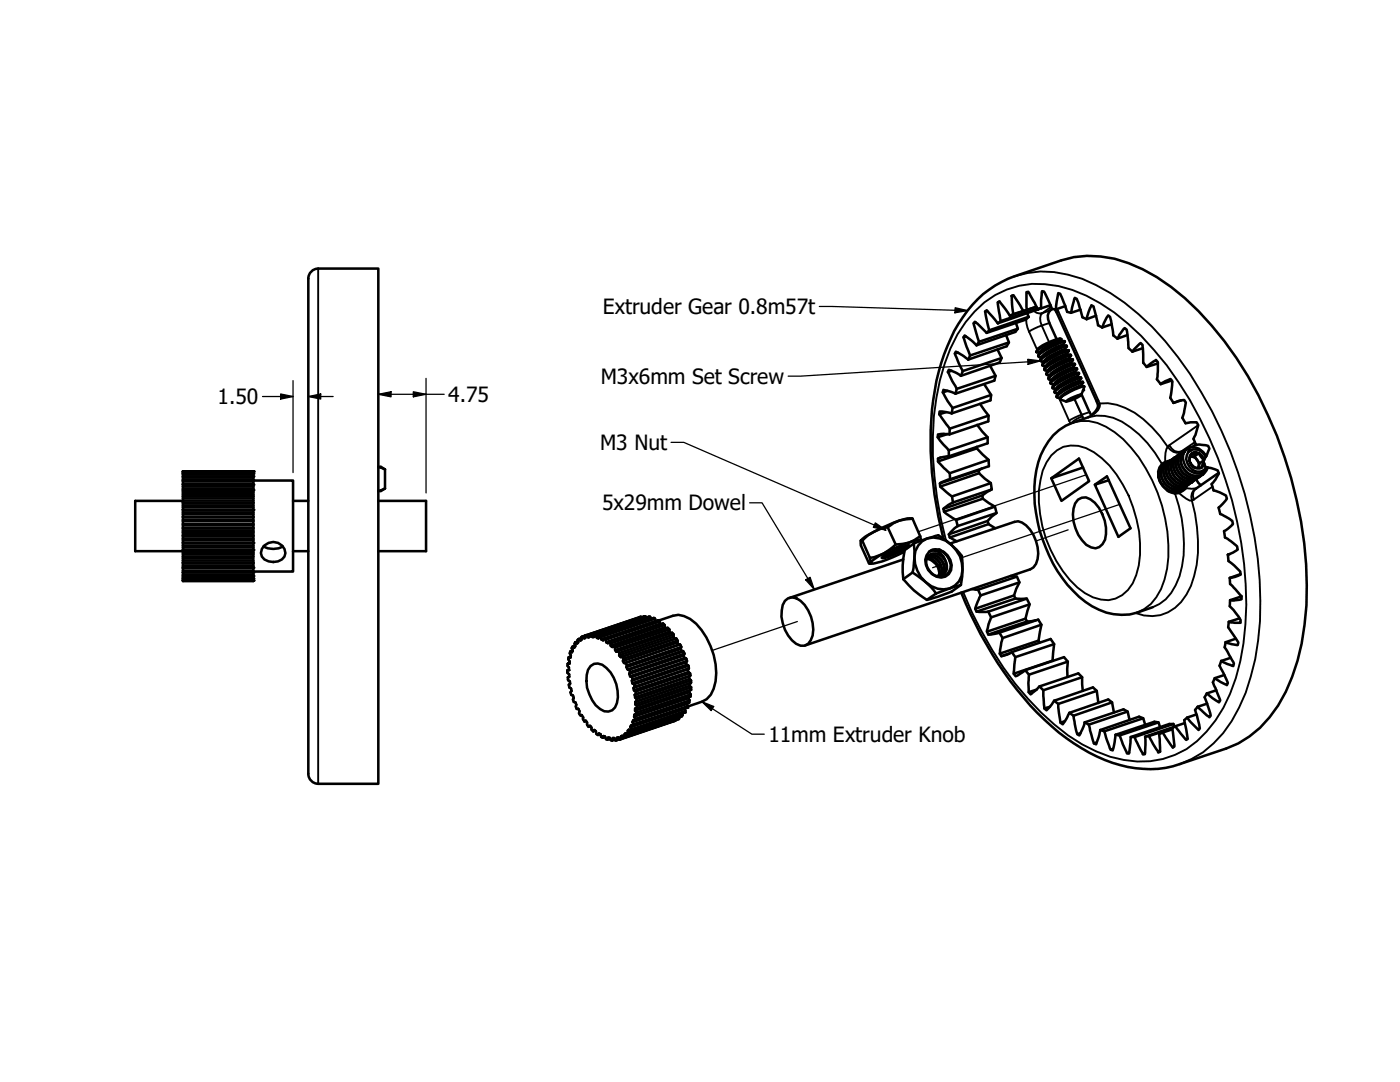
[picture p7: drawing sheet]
<svg xmlns="http://www.w3.org/2000/svg" width="279mm" height="216mm" viewBox="0 0 279 216" stroke-linecap="round" stroke-linejoin="round" font-family="sans-serif">
<defs><g id="words">
<g font-size="4.2">
<text x="120.3" y="62.7">Extruder Gear 0.8m57t</text>
<text x="119.9" y="76.6">M3x6mm Set Screw</text>
<text x="43.4" y="80.6">1.50</text>
<text x="89.5" y="80.2">4.75</text>
<text x="119.8" y="89.8">M3 Nut</text>
<text x="120.1" y="101.9">5x29mm Dowel</text>
<text x="153.4" y="148.1">11mm Extruder Knob</text>
</g>
</g></defs>
<!-- layer: Tweak Trail (ANSI) -->
<path d="M214.2 79.2l2 4.4M216.8 94.7l-33.5 11.4M188.3 112.5l-2.2 .8M213.2 105.7l-6.4 2.2M223.5 100.6l-31.5 10.7M159.1 124l-17 5.8" fill="none" stroke="#000" stroke-width=".25"/>
<!-- layer: Visible (ANSI) -->
<g fill="none" stroke="#000" stroke-width=".51">
<path d="M202.2 58.9l-.3 .2M189.1 78l-.9 .3M189.9 74l-.7 .2M190.7 78.5l-2.4-.7-.1 .5 .9 1.7 1 1.4M190.9 77.6l-.2 .9M191.2 70.4l-.6 .1M191.8 75l-1.2-.7-1.2-.5-.2 .4 1.7 3.4M192.2 74l-.4 1M192.8 67.1l-.5 .2M193.2 71.8l-2.4-1.6-.2 .3 .1 .4 1.5 3.1M193.6 70.9l-.4 .9M194.8 64.3l-.5 .2"/>
<path d="M194.9 68.9l-2.4-2-.2 .4 1.3 3.6M195.4 68.2l-.5 .7M196.4 76.6l1.4 2.2-.1 1.1-7.8 2.6M196.9 66.4l-2.3-2.2-.3 .3 .1 .3 1 3.4M197 62l-.4 .2M197.4 65.9l-.5 .5M197.6 73l1.1 2-.3 .9-7.7 2.6M197.8 78.8l-7.7 2.6M198.7 75l-7.8 2.6M199.1 69.7l.8 1.7-.4 .9-7.7 2.7M199.1 64.5l-2.2-2.6-.3 .3 .8 3.7M199.5 60.2l-.4 .1"/>
<path d="M199.7 64.1l-.6 .4M199.9 71.4l-7.7 2.6M200.8 66.9l.6 1.4-.5 .8-7.7 2.7M201.4 68.3l-7.8 2.6M201.5 63l-2-2.9-.4 .2v.3l.6 3.5M202.2 62.7l-.7 .3M202.8 64.5l.3 1.1-.5 .6-7.7 2.7M203.1 65.6l-7.7 2.6M204.3 62l-2.1 .7M204.9 61.8l-.7 .2-2-3.1-.3 .2 .3 3.6M204.9 61.8l1.9-.6-5.3 1.8M205 62.5l.3 .7"/>
<path d="M205.3 63.2l-.7 .6-7.7 2.6M205.3 63.2l-7.9 2.7M207.1 61.6l-7.4 2.5M207.5 61.5l-.3 .3-8.1 2.7M207.8 61.5l-.8 .1-1.8-3.4-.3 .1v3.5M207.8 61.5l.2-3.4 .3 .1 .2 .3 1.4 3.2h.9M209.2 74.2a14.8 14.8 0 0 1 4.9-2.4l-.4 .7-1.4 .4-1.5 .9-1.1 .7-.1 .4-.7-.1v-.1zM209.7 60.9l-1.9 .6M210 61.7a1.9 1.9 0 0 0-.6 2.8l1.5 3.2M210.5 61.7l8.4 18.4a1.41 1.41 0 0 1-.2 1.9l-.9 .9-.6 .3-3.1 1.1a10.8 10.8 0 0 0-6.4 6.5 25.5 25.5 0 0 0 1 18.4 22.3 22.3 0 0 0 10.6 12.5 10.8 10.8 0 0 0 7.6 .5l3.2-1M210.8 61.7l.4-3.2 .4 .1 1.4 3.6 .7 .2M211.2 78.8a13.6 13.6 0 0 1 5-2.5l-.5 .7a9 9 0 0 0-4.1 2.3h-.7v-.1z"/>
<path d="M211.6 67.9l.2-.3a11.4 11.4 0 0 0-5 2.6M211.7 68l-.1-.1h-.1l-2 .9a3.4 3.4 0 0 0-1.9 1.5l-.8-.1M211.7 68a11 11 0 0 0-4 2.2l-.4 .6M211.7 68l.7 .1M211.8 67.6a9.1 9.1 0 0 0-4.6 1.9l-.3 .6M212.1 68.8l.4-.6a13 13 0 0 0-5.2 2.7v.3h.7M212.1 68.9a12.8 12.8 0 0 0-4 2.2l-.5 .6M212.1 68.8a8.8 8.8 0 0 0-4.1 2.4M212.1 68.9l.8 .1M212.1 68.8v.1M212.5 69.7l.4-.6a16.9 16.9 0 0 0-5.2 2.7v.3l.7 .1M212.5 69.7l-1.4 .5a5.7 5.7 0 0 0-2.7 1.9"/>
<path d="M212.5 69.7v.1M212.5 68.2v-.1l-.5 .1a14.4 14.4 0 0 0-4.8 2.7l.1 .2M212.5 69.8a11 11 0 0 0-4 2.2l-.4 .6M212.5 69.8l.7 .1M212.6 61.1l-1.8 .6M212.9 69.1l-.1-.1-1.7 .6a8.1 8.1 0 0 0-3.5 2.3v.1M212.9 70.7a11 11 0 0 0-4 2.2l-.4 .6M212.9 70.6a8.2 8.2 0 0 0-4.1 2.4M212.9 70.7l.7 .1M212.9 70.6v.1M213.3 71.6l.4-.7a12.7 12.7 0 0 0-5.2 2.7v.3l.7 .1M213.3 70h-.1a15.7 15.7 0 0 0-5.2 2.8l.1 .2 .7 .1"/>
<path d="M213.3 70v-.1a12.7 12.7 0 0 0-5.3 2.8v.2M213.3 70l-.4 .6M213.4 71.6l-.1-.1-.7 .2-1.5 .8-1.4 .8-.5 .6M213.7 72.5h.1M213.7 62.4l.8-3 .4 .2 .3 .8 .8 2.9 .9 .4M213.7 70.9v-.1a12.7 12.7 0 0 0-5.3 2.8l.1 .3M213.7 72.5a12.8 12.8 0 0 0-4 2.2l-.4 .6M213.7 72.5l.7 .1M214.1 71.7l-.9 .2a9.4 9.4 0 0 0-4.4 2.7l.1 .1M214.1 71.7a5 5 0 0 0-3.4 1.1 4.2 4.2 0 0 0-1.8 1.6M214.1 71.7v.1M214.1 73.3l.4-.6a15.8 15.8 0 0 0-5.1 2.7l-.1 .3 .7 .1"/>
<path d="M214.1 73.4a12.8 12.8 0 0 0-4 2.2l-.4 .6M214.1 73.3a8.8 8.8 0 0 0-4.1 2.4l.1 .1M214.1 73.4l.8 .1M214.1 73.3v.1M214.5 74.2l-1.3 .5a7.2 7.2 0 0 0-2.7 1.7l-.1 .2M214.5 74.2l.1 .2M214.6 72.7l-.1-.1a13.5 13.5 0 0 0-5.3 2.8l.1 .2M214.6 74.4a11 11 0 0 0-4 2.1l-.5 .6M214.6 74.4h.7M214.9 75.1l.4-.6a13 13 0 0 0-5.1 2.7l-.1 .3 .7 .1M214.9 73.7v-.1a14.2 14.2 0 0 0-5.2 2.9l.2 .1 .5 .1M214.9 73.7l-.1-.2-.4 .1-1.8 .8a8.3 8.3 0 0 0-3 1.9l.1 .2"/>
<path d="M214.9 75.2a9.5 9.5 0 0 0-4.4 2.8M214.9 75.1l-.7 .2-1.5 .8a3.4 3.4 0 0 0-1.9 1.4M214.9 75.2l.7 .1M214.9 75.1v.1M214.9 73.7l-.4 .5M215.3 76.1l.5-.7a13.8 13.8 0 0 0-5.2 2.7v.3l.6 .1M215.3 74.5v-.1a12.7 12.7 0 0 0-5.2 2.8v.3M215.3 76.1l-1.4 .4-.7 .5a3.4 3.4 0 0 0-1.9 1.4v.1M215.3 76.1h.1M215.6 61.8l-1.9 .6M215.7 77h.1M215.8 78.8l.5-1.7a11.7 11.7 0 0 0-4.8 2.5l1.3 .5"/>
<path d="M215.8 75.4l-.3-.1-1.6 .6a11.8 11.8 0 0 0-3.5 2.2l.1 .3M215.8 77a12.8 12.8 0 0 0-4 2.2l-.2 .2M215.8 77l.5 .1M215.8 78.7l2 4.2M216.1 76.2l-1.7 .6a7.9 7.9 0 0 0-3.6 2.3l.1 .1M216.1 76.2a5 5 0 0 0-3.4 1.1 4.2 4.2 0 0 0-1.8 1.6M216.1 76.2l.1 .1M216.9 63.7l.9-2.8 .4 .3 .9 3.7 .9 .4M218.8 63l-1.9 .7M220 65.3l1.2-2.4 .4 .3 .6 3.7 .8 .7M221.9 64.7l-1.9 .6M223 67.6l.4-.8 1.1-1.3 .4 .3v.3l.3 3.4 .8 .7"/>
<path d="M225 66.9l-2 .7M226 70.2l1.6-1.7 .4 .3 .2 3.6 .7 .8M228.1 69.5l-2.1 .7M228.9 73.2l1.8-1.4 .4 .5v1.8l-.2 1.6 .7 .9M231.1 72.5l-2.2 .7M231.6 76.6l.9-.5 1.1-.5 .4 .5-.4 3.3 .6 1M233.8 75.9l-2.2 .7M235.7 79.9l-1.5 .5M36.5 99.9h-9.5v10.1h9.5M36.5 94.2h14M36.5 94.5h14M36.5 95.1h14"/>
<path d="M36.5 95.8h14M36.5 96.7h14M36.5 97.8h14M36.5 99h14M50.5 95.9h8v18.1h-8M58.5 99.9h3M75.5 98l1.3-.5-.8 .5zM75.5 93.2l1.3 .5M75.5 99.9h9.5v10.1h-9.5M75.5 93.2h.5l.8 .5M76.8 93.7v3.8M187.7 91.3l-.5 .2"/>
<path d="M188.8 82.2l-1.3 .5M189.1 86.6l-2 .6M189.4 91.1l-2.2 .4v.6l2.3 2.3M189.4 89.9v1.2M189.5 86.7l-1.2-.1-1.1 .1-.1 .5 2.3 2.7M189.5 94.4l.1 1.2M189.5 85.5v1.2M189.6 95.6l-1.9 .7-.1 .2v.6l2.4 2M189.9 82.5l-2.4-.4v.6l2 2.8M190 99.1l.2 1.2M190.1 81.4l-.2 1.1M194.9 89.2v.3l2.4 2.3 .1 1.2-7.8 2.6"/>
<path d="M194.9 89.5l-7.7 2.6M195 84.8l2.1 2.4v1.3l-7.7 2.6M195.3 93.9l-7.7 2.6M195.4 94.4l-7.8 2.7M195.6 80.6l1.7 2.3-.1 1.2-7.7 2.6M196 93.5l-.7 .4 .1 .5 2.3 2 .2 1.3-1.9 1.2 .2 .6 2.4 1.6 .3 1.3-1 .7-.8 .8 .2 .7 1.3 .8M196 98.9l-7.7 2.6M196.2 99.5l-7.8 2.6M197.1 87.2l-7.7 2.7M197.3 91.8l-7.8 2.6M197.3 82.9l-7.8 2.6M197.7 96.4l-7.7 2.7"/>
<path d="M197.9 97.7l-7.7 2.6M212.9 80l.8-.6a3.7 3.7 0 0 1 2.1-.6l-1.4 .8-1.6 .5zM215.1 99.7l.8-.4h.8a7.1 7.1 0 0 1 4 7.3 2.73 2.73 0 0 1-2.1 2.8l-.9-.2a6.8 6.8 0 0 1-3.5-5.1 5 5 0 0 1 .9-4.4zM216.2 93.3l-6.4 2.1 5.5-3.9 2.1 4.5-5.6 3.9-2-4.5M221.3 95.8l-2.8 .9 4.7 10.4 2.4-1.7-4.7-10.3-2.4 1.6M231.2 95.1v.1M232.1 92.9a2.76 2.76 0 0 0 .2 4.3 2.63 2.63 0 0 0 3.5 .5M232.3 92.8a2.57 2.57 0 0 0-.3 3.8 2.83 2.83 0 0 0 4 .9M232.6 92.6a2.45 2.45 0 0 0-.5 3.3 2.97 2.97 0 0 0 4.2 1.4M232.8 92.5a2.74 2.74 0 0 0 .1 4.3 2.74 2.74 0 0 0 3.6 .4M233 97.9l.9 .3 .9-.1M233 92.3a2.45 2.45 0 0 0-.5 3.3 2.97 2.97 0 0 0 4.2 1.4"/>
<path d="M233.2 98h.1M233.3 92.1a2.27 2.27 0 0 0-.7 3.3 3.1 3.1 0 0 0 3.9 1.8l.4-.4M233.7 91.8a2.57 2.57 0 0 0-.3 3.8 2.83 2.83 0 0 0 4 .9M234.1 91.6a2.37 2.37 0 0 0-.6 3.3 3.2 3.2 0 0 0 3.7 1.7l.5-.3M234.2 80.4l2-.6h.1l.4 .5-.7 3.1 .6 1.1 1-.2h1.2l.3 .5-.5 2-.4 .8 .5 1.2 .8-.1 1.6 .3 .3 .5-1.2 2.5 .4 1.2 1.1 .2a1.51 1.51 0 0 1 1.6 1.1l-.7 1.2-.8 .9 .4 1.3 1.2 .3 1.3 .7 .2 .6-1.7 1.8 .3 1.3 1.2 .5a1.79 1.79 0 0 1 1.4 1.5l-.9 .8-.9 .6 .2 1.3 1.2 .7a2.13 2.13 0 0 1 1.3 1.7l-2 1M234.3 91.4a2.52 2.52 0 0 0-.4 3.9 2.82 2.82 0 0 0 4 .8M234.5 91.2a2.45 2.45 0 0 0-.5 3.4 2.88 2.88 0 0 0 4.2 1.3M234.8 91.1a2.27 2.27 0 0 0-.7 3.3 3 3 0 0 0 3.9 1.7l.4-.3M235 90.9a2.76 2.76 0 0 0 .2 4.2 2.63 2.63 0 0 0 3.5 .5l.9 1.2M235.2 90.7a2.87 2.87 0 0 0 .6 4.8 2.63 2.63 0 0 0 3.1 0M235.5 90.6a2.45 2.45 0 0 0-.6 3.3 2.99 2.99 0 0 0 4.2 1.4M235.7 90.4a2.52 2.52 0 0 0-.4 3.9 2.82 2.82 0 0 0 4.1 .8"/>
<path d="M236 90.2a2.75 2.75 0 0 0 .2 4.3 2.71 2.71 0 0 0 3.4 .4M236.2 90.6a3.2 3.2 0 0 0 3.1 3.9l1.2-.6 .4-.6M236.2 90.1a2.27 2.27 0 0 0-.7 3.3 3 3 0 0 0 3.9 1.7l.4-.3M236.5 89.9a2.76 2.76 0 0 0 .2 4.2 2.63 2.63 0 0 0 3.5 .5M236.7 89.7a2.53 2.53 0 0 0-.4 4 2.62 2.62 0 0 0 4.5 .2l.2-.6M237.2 90.2a2.61 2.61 0 0 0 2.4 3.9l.7-.3 .4-.6M237.2 96.6a2.85 2.85 0 0 1-4.2-1.4 2.45 2.45 0 0 1 .6-3.3l-.6 .1a2.41 2.41 0 0 0-1.8 3.1 3.8 3.8 0 0 0 3.7 3.3 2.7 2.7 0 0 0 2-1.5M237.4 91.9l.3 .7 .7 .7-.8-.8zM237.4 89.3l-.5 .2-.7 1.1 .7-1.1M237.4 89.3a3.1 3.1 0 0 1 3.3 1.7M237.4 89.3l-.2 .9M237.4 90l-.2 .2"/>
<path d="M237.5 89.9l-.1 .1M237.6 91.1h.8l1 1.4-.3 .8a1.66 1.66 0 0 0-1.5-2.2zM238.7 88.6l-.8 .6M239.3 90.4l-.9 .7M239.3 89.8a2.56 2.56 0 0 1 1.4 1.3l-.6-.7zM239.3 89.8l-1.2-.1-.7 .3M240.2 92.1l-.4 1.2h-1.4M240.2 91.9l-.8 .6M240.3 91.8a1.69 1.69 0 0 0-2.5-1.3l-.3 .4-.1 1 .4-1.4 1.5-.1 .2 .5 .8 .9M240.3 92.5a1.27 1.27 0 0 1-1.9 .8M243.2 94.4l-4.6 3.1M36.5 111.1v-17.1h14v22h-14v-4.9h14"/>
<path d="M36.5 112.3h14M36.5 113.3h14M36.5 114.2h14M36.5 114.9h14M36.5 115.4h14M36.5 115.8h14M36.5 100.3h14M36.5 109.7h14M52.6 109a3.9 3.9 0 0 0 3.9 0M52.8 108.8a2.46 2.46 0 0 1 2.5-.5 2.46 2.46 0 0 1 1.7 2.1 2.13 2.13 0 0 1-2.5 1.7 1.99 1.99 0 0 1-2.2-2.6zM58.5 110h3M156.7 119.9a2.07 2.07 0 0 1 3.1 0 7.7 7.7 0 0 1 2.4 6.9 2.13 2.13 0 0 1-2.4 2 5.8 5.8 0 0 1-3.6-4.5 5.8 5.8 0 0 1 .5-4.4z"/>
<path d="M172.1 107.9l-.3-.1v.1v1l1.7 3.6 .2-.2-.1-1M172.1 107.9l1.5 3.4M173.5 112.5h.4M176.1 111.1a14.6 14.6 0 0 1 5.3-2.3v.2l-1.1 .8-1.9 .9a3.6 3.6 0 0 1-2.4 .6zM177.2 105.2a8.8 8.8 0 0 0-5.1 2.7M177.2 105.2l1.6 3.4M178.8 108.6a8.7 8.7 0 0 1-5.2 2.7M180.3 115.6l.5 .6a15.6 15.6 0 0 0 4.2 3.5M180.3 111.6l-22.8 7.7M181.3 108.8l-1.3 .7-3.3 1.2M181.4 108.8v.2a11.9 11.9 0 0 1-5.1 1.9M181.4 108.9a15 15 0 0 1-5 2"/>
<path d="M182.1 114.2l.8 .5a15.1 15.1 0 0 1 3.9 3.7M182.1 103.5a7 7 0 0 0-4.9 1.7M182.1 103.5l-.2-.1a10.8 10.8 0 0 0-4.9 1.5l-2.6 1.2a7.8 7.8 0 0 0-2.6 1.8M182.1 114.2l-1.8 1.4M182.1 103.5l1.5 3.5M182.4 108.5l2.6-1.1 2.3-.6a17.2 17.2 0 0 1 4.7 4.1l.1 2.8-.3 3M182.4 108.5l-1.9 1.3-.1 .8a15.5 15.5 0 0 0-.1 5M182.4 108.5l.1 2.7-.4 3M183.6 107l.2 .9-.2-.1a21.3 21.3 0 0 0-7.2 2.6 8.1 8.1 0 0 0-2.7 1.9l.1 .2h.5l1.8-.5 4.4-1.9M183.6 107a7 7 0 0 1-4.8 1.6M184 108a4.5 4.5 0 0 1 5.9 .7 5.9 5.9 0 0 1 1.5 7.3 4.4 4.4 0 0 1-6.7 .1 6.5 6.5 0 0 1-2-6.2l.6-1.1zM185 111.4a2.62 2.62 0 0 1 2.3 3.6 2.66 2.66 0 0 0-2.3-3.6"/>
<path d="M185 111.5a3 3 0 0 1 2.5 2.7M185.1 111.1a2.54 2.54 0 0 1 2.5 1.1 2.54 2.54 0 0 1 0 2.7 2.69 2.69 0 0 0-1.9-3.8l-.6 .1M185.2 111.1a1.88 1.88 0 0 1 2.7 .6 2.31 2.31 0 0 1 .1 3.1M185.2 111a2.2 2.2 0 0 1 3.1 1.6l.2 .8-.2 .8-.4 .6M185.5 110a2.94 2.94 0 0 1 4.2 2.3M186.8 118.4l-1.8 1.3M187.3 110.6a2.58 2.58 0 0 1 .9 4.1M187.3 110.6a2.38 2.38 0 0 1 1.6 1.8 2.38 2.38 0 0 1-.9 2.3l-1.1 .2M187.4 109.7l-.7-.1-.7 .1-.6 .4M187.4 109.7a3.2 3.2 0 0 1 2 4.3 2.3 2.3 0 0 1-3.9-.1 2 2 0 0 1 .7-3.5l1.1 .2M187.4 109.7a3.2 3.2 0 0 1 2 4.9 2.36 2.36 0 0 1-3.4 0 3.1 3.1 0 0 1-.6-4.5 2.3 2.3 0 0 1 3.2 1.6M188.3 107.5a73.9 73.9 0 0 1-2.1-27.7 37.3 37.3 0 0 1 6.9-17.8 20.5 20.5 0 0 1 9.4-6.9l9.3-3.2a21.3 21.3 0 0 1 16.2 1.8 48.1 48.1 0 0 1 16.3 14.4 84.7 84.7 0 0 1 16.4 52.7 42.2 42.2 0 0 1-5.6 20 20.3 20.3 0 0 1-10.4 8.6l-9.2 3.1a21.8 21.8 0 0 1-16.6-1.6 48.2 48.2 0 0 1-17.3-15 84.1 84.1 0 0 1-9.8-17.7"/>
<path d="M189.6 108.5l12.8-4.4a2.91 2.91 0 0 1 3.1 1.6 7.2 7.2 0 0 1 1.3 6.8l-.6 .7-.6 .4-44.9 15.2M190.2 100.3l-1 .5-.9 .7a1.94 1.94 0 0 0 1.4 1.6l1.1 .7M190.8 103.8l.3 1.2M191.1 105l-.6 .4-1.1 1.2 .1 .7 1.4 .7M191.8 116.7a13.9 13.9 0 0 1-5.7 2.7l-1.1 .3M191.8 116.7l-5 1.7M193.9 117.5l1.3 .2M195.2 117.7l.5 1.1M195.7 118.8l-.6 1.2a1.87 1.87 0 0 0-.2 2h2.3M197.1 103.9l-7.7 2.7M197.3 104.6l-7.8 2.7M198.6 101.1l-7.8 2.7"/>
<path d="M198.9 102.4l-7.8 2.6M201.7 114.9l1.2 .2 .6 1.1-.7 1.3-.4 1.3 .2 .6h2.3l.6 1.2-.8 2.8 .3 .6 1.8-.2M202.4 118.8l-7.8 2.7M202.6 119.4l-7.7 2.6M202.9 115.1l-7.7 2.6M203.5 116.2l-7.8 2.6M204.9 119.4l-7.7 2.6M245 110.7l.2 1.3 1.1 .8a2.39 2.39 0 0 1 1.3 1.9l-1.2 .4-1 .2M245.4 115.3l.1 1.2 2.3 2.4v.7l-1.5 .2h-.8M245.4 110.6l-.4 .1M245.5 119.8l-.1 1.2 1.8 2.1 .4 .6v.6l-2.4-.2M247.6 114.6l-2.2 .7"/>
<path d="M247.8 119l-2.3 .8M113.3 133.7l-.1 .1a.74 .74 0 0 0 .4 .8v.4l-.3 .1M113.3 135.1v.5l.4 .3 .1 .5-.3 .2 .1 .5 .4 .3v.5l-.1 .3 .1 .5 .4 .1 .1 1.2 .4 .2 .1 .5a.67 .67 0 0 0 .2 .8h.2l.2 .4v.5l.2 .3h.3l.5 1.3M113.3 132.4v.5l.2 .3v.5h-.2M113.5 131.1l-.1 .4a.81 .81 0 0 1 .2 1l-.3-.1M113.5 133.7h-.2M113.6 135.1h-.3M113.7 132.3l-.4 .1M113.9 130l-.2 .4a.62 .62 0 0 1 .1 .9l-.3-.2M113.9 131l-.4 .1M114.3 129.9l-.2 .3-.2-.2M114.3 129.9l-.4 .1"/>
<path d="M114.7 128.8l-.4 .2M114.8 128.1l-.1 .3a.61 .61 0 0 1-.1 .8l-.4-.2-.1 .3 .2 .6M115.3 128l-.5 .1M115.5 127.5l-.2 .3 .1 .4-.2 .2-.4-.3M116 127.3l-.5 .2M116.8 126.8l-.5 .2M117.7 126.6l-.1 .5-.2 .1-.3-.5h-.3v.6l-.2 .1-.4-.4-.2 .1v.6l-.2 .1-.3-.3M117.7 126.6h.3l.2 .5h.4v-.4M117.9 132.9a2.2 2.2 0 0 1 3.1 .4 7.1 7.1 0 0 1 1.7 7.9 1.99 1.99 0 0 1-2.9 .3 7.5 7.5 0 0 1-2.5-7.8zM118.6 126.7l.4 .2 .2 .4 .2 .1 .2-.4M119.6 127l.2 .1 .2 .5 .3 .2 .2-.4M120.5 127.4l.3 .2 .2 .6 .3 .1 .2-.2 .4 .4v.4l.3 .2 .2-.1a.74 .74 0 0 1 .4 .8l.2 .2 .3-.1"/>
<path d="M123.3 129.9l.3 .3a.81 .81 0 0 0 .3 .9h.2M124.1 131.1l10.9-3.7a.67 .67 0 0 1 .2 .9l.2 .4 .3-.1 .3 .4a.58 .58 0 0 0 .3 .9l.1 .1a.62 .62 0 0 1 .1 .9l.1 .4 .4 .1 .1 .6-.2 .2a.69 .69 0 0 0 .5 .7l.1 .5-.2 .2 .1 .4 .3 .4 .1 .3-.3 .2v.5l.4 .4v.5l-10.8 3.7M124.1 131.1a.74 .74 0 0 1 .2 .9l.2 .3h.4l.3 1.2 .4 .2 .1 1.2 .3 .1 .2 .5-.1 .3 .1 .5a.69 .69 0 0 1 .5 .7l-.3 .3 .2 .5 .3 .2v.6l-.2 .1a.74 .74 0 0 0 .4 .8v.5M127.1 140h-.3v.6l.3 .3v.5M128 123.1h-.1l-11.1 3.7M129 123.2l-.2-.2h-.3l-10.8 3.6M129.9 123.5l-.2-.4h-.2l-10.9 3.6M130.9 124l-.2-.5-.3-.2-10.8 3.7M131.4 123.8l2.9-.9a4.8 4.8 0 0 1 4.6 1.6 13.7 13.7 0 0 1 3.5 12.9l-.5 1.2-.9 .9-.9 .5-2.8 1M131.9 124.6l-.3-.6-.2-.2-10.9 3.6M132.9 125.3l-.6-.9-10.8 3.7M133.8 126.4l-.2-.3-.1-.6-.3-.2-10.8 3.6"/>
<path d="M134.7 127.4l-.3-.3v-.5l-.3-.4-10.8 3.7M137.4 139.1l.2 .6-.1 .5-10.8 3.6M137.6 136.4v.4l.3 .3v.6l-10.8 3.7M137.6 137.8v.4a.67 .67 0 0 1 .2 .8l-10.9 3.6M197.2 122l.6 1.2M197.8 123.2l-.8 2.6 .2 .8 2.3-.4M199.5 126.2l7.7-2.6 .6 1.1-.5 3.1 .2 .4M199.5 126.2l.6 1.1M200.1 127.3l-.6 3.1 .3 .5 1.2-.3 .9-.5M201.5 130.4l-1.7 .5M201.9 130.1l7.8-2.6 .7 1-.3 3.4M201.9 130.1l.7 1"/>
<path d="M202.6 131.1l-.3 3.3 .4 .5 1.9-1.2M204.6 133.7l7.7-2.6 .8 .9-.1 3.1M204.6 133.7l.8 .9M204.7 123.4l-7.7 2.6M205 124l-7.8 2.6M205.4 134.6l-.1 3.5 .4 .5 1.8-1.6M205.5 120.6l-7.7 2.6M206.9 137.6l-1.6 .5M207.3 127.8l-7.8 2.6M207.5 137l7.7-2.6 .8 .7 .1 2.8M207.5 137l.7 .7M207.8 124.7l-7.7 2.6"/>
<path d="M208.2 137.7l.2 3.7 .5 .3 1.5-1.9M210.1 131.8l-7.8 2.6M210.4 139.8l7.7-2.6 .8 .7 .3 2.4M210.4 128.5l-7.8 2.6M210.4 139.8l.8 .7M213.1 132l-7.7 2.6M216 135.1l-7.8 2.6M218.9 137.9l-7.7 2.6M240.9 138.4l-.5 .7 1.2 3.7-.2 .3-2.4-2.1M242.4 135.3l-.3 .8 1.4 3.7-.2 .3-2.4-1.7M242.8 137.7l-1.9 .7M243.7 131.9l-.3 .9 1.6 3.5-.1 .4-2.5-1.4"/>
<path d="M244.3 134.7l-1.9 .6M244.6 128.1l-.2 1.1 1.7 2.9 .2 .3-.2 .5-2.4-1M245.2 124.1l-.1 1.1 2 3-.1 .5h-.2l-2.2-.6M245.6 131.3l-1.9 .6M246.6 127.4l-2 .7M247.4 123.4l-2.2 .7M61.5 154.4v-98.8a2 2 0 0 1 2-2h12v102.8h-12a2 2 0 0 1-2-2M116.9 143.8l.3 .3v.6l.2 .3 .3-.2a.75 .75 0 0 1 .4 .9l.3 .2M116.9 143.8l-.3 .2M117.8 144.9l-.3 .1M118.4 145.9l.2-.2 .3 .2 .2 .6 .2 .1 .2-.2 .3 .1M118.7 145.8l-.3 .1"/>
<path d="M119.8 146.5l.2 .5 .3 .2M119.8 146.5l-.5 .2M120.8 147.1l.2 .4 .2 .1 .1-.4h.4l.2 .4 .3 .2M120.8 147.1l-.4-.2-.1 .3M120.8 147.1l-.5 .1M121.7 147.4l-.4 .2M122.7 147.6l-.5 .2M123.6 147.5l-.2-.4-.3 .1v.5M123.6 147.5l.1 .1M123.6 147.5l-.7 .3-.3-.5h-.3l-.1 .5M124.5 147.2l-.4-.4-.2 .2 .1 .4-.3 .2M125.2 146.6l-.4-.3-.1 .2v.6l-.2 .1"/>
<path d="M126.3 144.9l-.3-.2-.1 .1-.1 .2 .2 .6-.1 .2-.4-.2-.2 .2 .1 .6-.2 .2M126.9 142.6h-.2a.71 .71 0 0 0 .1 .9l-.1 .3-.3-.1-.2 .3a.71 .71 0 0 1 .1 .9M127.1 141.4h-.4v.5l.3 .2-.1 .5M134.8 143.7l-11.1 3.9M135.5 143.1v.3l-.2 .1-10.8 3.7M136.1 142.4l.1 .3-.1 .2-10.9 3.7M136.7 141.4l.1 .4-.1 .4-10.9 3.7M137.1 140.3l.2 .7M137.3 141l-.1 .2-10.9 3.7M209.5 141l-1.1 .4M211.2 140.5l.4 3.7 .5 .3 1.3-2.3M212.5 143.9l-.9 .3"/>
<path d="M213.4 142.2l.8 .6M214.2 142.8l.3 1.7a2.5 2.5 0 0 0 .9 2.2l.8-1.7 .3-.9M215.6 146.3l-.6 .2M216.5 144.1l.8 .5M217.3 144.6l1 3.7 .5 .2 .8-2.8M218.9 148.1l-.6 .2M219.6 145.7l.8 .2M220.4 145.9l1.1 3.4 .2 .3 .4 .1 .5-3.1M221.9 140.1l-7.7 2.7M222.1 149.4l-.4 .2M222.3 142.2l-.4-2.1-.7-.5-7.8 2.6M222.6 146.6l.9 .1"/>
<path d="M223.5 146.7l1.4 3.6 .4 .1 .4-3.3M225 142l-7.7 2.6M225.4 150.2l-.5 .1M225.4 143.6l-.4-1.6-.8-.5-7.7 2.6M225.7 147.1h.7M228.2 143.3l-7.8 2.6M228.5 150.4l-.4 .1M228.5 144.6l-.3-1.3-.9-.3-7.7 2.7M228.5 147v3.5h-.4l-1.7-3.4M229.3 146.9l-.8 .1M231.2 144.1l-7.7 2.6M231.3 146.4l.2 3.6-.4 .1-1.8-3.2"/>
<path d="M231.5 145.1l-.3-1-.8-.1-7.8 2.6M231.5 150l-.4 .1M232 146.2l-.7 .2M233.9 145.5l-1.9 .7M233.9 145.4l-4.6 1.5M234.2 144.5l-7.8 2.6M234.4 145l-.2-.5h-.8l-7.7 2.6M234.5 145l-6 2M234.6 144.9l-.7 .4 .5 3.4v.3l-.3 .2-2.1-3M236.5 144.3l-1.9 .6M236.9 143.2l-.6 .5 .7 3.7-.3 .2-.2-.2-1.9-2.5M238.8 142.6l-1.9 .6"/>
<path d="M239 141l-.5 .7 .8 2.9 .2 .8-.3 .3-2.3-2.5M240.9 140.4l-1.9 .6"/>
</g>
<!-- layer: Visible Narrow (ANSI) -->
<g fill="none" stroke="#000" stroke-width=".38">
<path d="M63.5 53.6v102.8M202.5 55.1a20.7 20.7 0 0 1 16.3 1.8 48.1 48.1 0 0 1 16.3 14.3 84.3 84.3 0 0 1 16.4 52.8 43.6 43.6 0 0 1-5.7 19.9 20.3 20.3 0 0 1-10.3 8.6M204.8 63.7l.2 1.6 .4 .9M205.4 66.2l1.6 3.6M206.3 62l.6 .4 1.1 .1a2.11 2.11 0 0 0-.1 2.5M207.3 70.4l.1 .2M207.6 71.2l.2 .4M207.9 65l-2.5 1.2M207.9 65l1.5 3.3M208 72.1l.2 .4M208.5 73l.1 .3M208.9 74l.1 .2"/>
<path d="M209 61.1l.7 .1M209.3 74.9l.1 .2M209.4 64.5l-1.5 .5M209.7 75.8l.1 .3M209.8 61.2l-1.8 1.3 1.6-.6M210.1 76.6l.1 .4M210.5 77.5l.1 .4M210.9 78.5l.1 .2M210.9 61.7l.3 .4M211.2 62.1l-.3 .3M211.2 62.1l8 17.8M211.3 79.4l2.1 4.5"/>
<path d="M214.4 79.6l1.5 3.1 1.5-.5M219.2 79.9l-.3 .2M219.2 79.9l.3 .6M36.5 94h14M36.5 94.1h14M36.5 94.2h14M36.5 94.4h14M36.5 94.5h14M36.5 94.7h14M36.5 94.6h14M36.5 95.1h14M36.5 95.8h14"/>
<path d="M36.5 95.4h14M36.5 95.2h14M36.5 96.6h14M36.5 96.5h14M36.5 96.1h14M36.5 96h14M36.5 96.7h14M36.5 97.6h14M36.5 97.5h14M36.5 97.2h14M36.5 97h14M36.5 97.8h14"/>
<path d="M36.5 98.7h14M36.5 98.6h14M36.5 98.2h14M36.5 98.1h14M36.5 99.1h14M36.5 99.9h14M36.5 99.8h14M36.5 99.5h14M36.5 99.4h14M209.8 90.9a6.3 6.3 0 0 1 8.5-.7 21.8 21.8 0 0 1 8.5 13.4 18.7 18.7 0 0 1-.7 12.8 6 6 0 0 1-8 2.8 18.1 18.1 0 0 1-8.4-9.5 24.1 24.1 0 0 1-2.1-13.9l.5-1.9 .8-1.6zM213.4 83.9l.3 .6M214.1 84.3a8.1 8.1 0 0 1 6.6 .9 23.8 23.8 0 0 1 9.2 10.6 31.5 31.5 0 0 1 3 17.7 12.7 12.7 0 0 1-3.2 7l-1.4 1-1.4 .7"/>
<path d="M216 83.1l-.1-.4-2.5 1.2M216.2 83.6l-.2-.5a5.5 5.5 0 0 0-2.2 1.4M217.2 83.2a9.1 9.1 0 0 1 8.4 2.1 22.5 22.5 0 0 1 6.3 7.3M219.5 80.5a11.3 11.3 0 0 1 8.7 3.1l1.7 1.6 1.6 1.9 1.5 2.1 .4-.4a1.96 1.96 0 0 0 2.3 1.3l-.1 .2M219.5 80.5l-.4 .1M219.5 80.5a1.77 1.77 0 0 1-.9 1.9l-.8 .5M234.5 98.5a29 29 0 0 1 1.4 14.5 12.8 12.8 0 0 1-3.2 6.6l-1.3 .9-1.3 .7M235.1 90.8l.5-.5a2.34 2.34 0 0 1-2.6-1.1 3 3 0 0 0-.5 2v1M235.3 98.4a5.1 5.1 0 0 0 2.4 1.5h.2a29.6 29.6 0 0 1 .4 15 10 10 0 0 1-6.7 7.8l-1.6 .2-1.7-.1-1.7-.5M236.7 97.4l2.1 .1M238.5 88.2l-2.8 1.9 .7-.2M238.6 97.5l-.4 .6-.1 .8 .2 .8"/>
<path d="M238.7 97.5a1.95 1.95 0 0 0-.8 2.4l.4-.2M239.1 84.8l-5.7 4M242 97.1l-3.7 2.6M36.5 112.2h14M36.5 113h14M36.5 112.9h14M36.5 112.5h14M36.5 112.4h14M36.5 113.3h14M36.5 114h14M36.5 113.9h14M36.5 113.5h14"/>
<path d="M36.5 114.2h14M36.5 114.7h14M36.5 114.6h14M36.5 114.9h14M36.5 115.3h14M36.5 115.4h14M36.5 115.8h14M36.5 115.6h14M36.5 115.9h14M36.5 116h14M36.5 100.4h14M36.5 100.3h14"/>
<path d="M36.5 101.3h14M36.5 101.2h14M36.5 100.9h14M36.5 100.8h14M36.5 101.8h14M36.5 101.7h14M36.5 102.7h14M36.5 102.6h14M36.5 102.3h14M36.5 102.2h14M36.5 103.3h14M36.5 103.2h14"/>
<path d="M36.5 103.1h14M36.5 104.1h14M36.5 103.9h14M36.5 103.8h14M36.5 103.7h14M36.5 104.8h14M36.5 104.7h14M36.5 104.6h14M36.5 104.5h14M36.5 105.5h14M36.5 105.3h14M36.5 105.2h14"/>
<path d="M36.5 106.4h14M36.5 106.2h14M36.5 106h14M36.5 105.9h14M36.5 107h14M36.5 106.9h14M36.5 106.7h14M36.5 107.8h14M36.5 107.7h14M36.5 107.5h14M36.5 107.4h14M36.5 108.4h14"/>
<path d="M36.5 108.3h14M36.5 108.2h14M36.5 109.3h14M36.5 109.2h14M36.5 108.9h14M36.5 108.8h14M36.5 109.7h14M36.5 110.6h14M36.5 110.5h14M36.5 110.2h14M36.5 110.1h14M36.5 111h14"/>
<path d="M36.5 111.9h14M36.5 111.8h14M36.5 111.4h14M36.5 111.3h14M188.8 107.8a74.6 74.6 0 0 1-2.4-24.7 43.1 43.1 0 0 1 4.7-16.4 19 19 0 0 1 12.3-9.7 22.2 22.2 0 0 1 16.2 3.5 51.3 51.3 0 0 1 15.6 15.8 80.2 80.2 0 0 1 13.3 48.4 37.3 37.3 0 0 1-5.9 19.1 18.4 18.4 0 0 1-10.5 7.6 22 22 0 0 1-16.1-2.9 53.1 53.1 0 0 1-18-18.8l-2.1-3.7-2-3.9-1.7-4M113.5 135.1h-.2M113.5 133.7h-.2M113.6 132.4v.1M113.7 132.3l-.4 .1M113.9 131.2l-.1 .1M113.9 131l-.4 .1M114.2 130.1l-.1 .1"/>
<path d="M114.3 129.9l-.4 .1M114.7 129.2h-.1M114.8 128.8l-.4 .2M115.3 128.3l-.2 .1M115.4 128l-.5 .2M116 127.7l-.2 .1M116 127.4l-.4 .1M116.8 126.9l-.5 .2M116.8 127.3h-.3M117.6 127.1h.1M117.7 127.1l-.3 .1M117.7 127l-.4 .1"/>
<path d="M118.5 127.1h.1M118.6 127l-.4 .1M118.6 126.9l-.4 .2M119.4 127.3v.1M119.5 127.2l-.3 .1M119.5 127.1l-.4 .1M120.3 127.8h.1M120.5 127.5l-.4 .1M121.3 128.3h.1M122.2 129.1h.1M123.2 130h-.2M127.7 123.1l-10.9 3.6"/>
<path d="M127.9 123.1l-10.8 3.6M128 123.1l-10.8 3.7M128.5 123l-10.8 3.6M128.8 123l-10.8 3.6M128.9 123.1l-10.9 3.6M129.5 123.1l-10.9 3.6M129.7 123.1l-10.8 3.6M129.8 123.2l-10.8 3.7M130.4 123.3l-10.8 3.7M130.7 123.4l-10.9 3.7M130.7 123.5l-10.7 3.7M130.9 123.9l-10.9 3.7"/>
<path d="M131.4 123.8l-10.8 3.6M131.6 124l-10.8 3.6M131.7 124.1l-10.8 3.6M131.8 124.4l-10.8 3.7M131.8 124.5l-10.8 3.7M132.3 124.5l-10.8 3.6M132.6 124.7l-10.8 3.6M132.7 124.8l-10.8 3.7M132.7 125.2l-10.8 3.7M132.7 125.1l-10.8 3.7M133.3 125.3l-10.9 3.7M133.5 125.5l-10.8 3.7"/>
<path d="M133.6 126.1l-10.8 3.7M133.6 126l-10.9 3.7M133.6 125.7l-10.9 3.6M134.2 126.3l-10.9 3.6M134.4 127.1l-10.8 3.7M134.4 127l-10.8 3.7M134.4 126.7l-10.8 3.7M134.4 126.6l-10.8 3.6M134.6 127.4l-10.8 3.7M135 127.4l-10.9 3.7M135.2 128.3l-10.9 3.7M135.2 128.1l-10.9 3.7"/>
<path d="M135.2 127.8l-10.8 3.6M135.3 127.9l-10.9 3.6M135.4 128.6l-10.9 3.7M135.4 128.7l-10.7 3.6M135.7 128.6l-10.9 3.7M135.8 128.7l-10.9 3.6M135.8 129.4l-10.8 3.7M135.9 129.5l-10.9 3.7M136 129.2l-10.9 3.6M136 129l-10.9 3.7M136 129.9l-10.8 3.6M136.1 129.9l-10.8 3.7"/>
<path d="M136.3 129.9l-10.8 3.7M136.4 130l-10.8 3.7M136.5 130.9l-10.9 3.6M136.5 130.7l-10.9 3.7M136.6 130.5l-10.9 3.7M136.6 130.4l-10.9 3.6M136.6 131.3l-10.9 3.6M136.7 131.3l-10.9 3.7M136.9 131.4l-10.9 3.6M136.9 132.2l-10.8 3.7M136.9 132.1l-10.8 3.7M137 131.4l-10.9 3.7"/>
<path d="M137 132.6l-10.8 3.7M137.1 132l-10.9 3.6M137.1 131.8l-10.9 3.7M137.1 132.7l-10.9 3.7M137.3 133.6l-10.9 3.7M137.3 133.5l-10.8 3.7M137.4 132.8l-10.9 3.7M137.4 134l-10.9 3.7M137.4 132.9l-10.8 3.7M137.4 134.1l-10.8 3.7M137.4 139.4l-10.8 3.7M137.4 139.3l-10.8 3.6"/>
<path d="M137.5 133.4l-10.9 3.7M137.5 133.3l-10.8 3.7M137.5 135.1l-10.8 3.6M137.5 134.9l-10.8 3.7M137.5 135.4l-10.8 3.7M137.5 138l-10.8 3.7M137.6 135.5l-10.9 3.7M137.6 136.4l-10.8 3.7M137.6 136.8l-10.8 3.7M137.6 138.2l-10.9 3.7M137.6 139.8l-10.8 3.7M137.6 139.7l-10.9 3.7"/>
<path d="M137.7 134.3l-10.9 3.6M137.7 136.9l-10.9 3.7M137.7 134.4l-10.8 3.6M137.7 134.9l-10.8 3.7M137.8 134.7l-10.9 3.7M137.8 138.5l-10.8 3.6M137.8 138.9l-10.8 3.7M137.9 135.7l-10.9 3.7M137.9 138.6l-10.9 3.6M137.9 135.8l-10.8 3.7M137.9 136.2l-10.8 3.7M137.9 137.2l-10.8 3.7"/>
<path d="M137.9 137.1l-10.8 3.7M137.9 137.6l-10.8 3.7M116.1 142.7h-.2M116.9 143.8l-.3 .2M117.7 144.8h.1M117.8 144.9l-.3 .1M118.6 145.7h.1M118.7 145.8l-.3 .1M119.5 146.4h.1M119.8 146.5l-.4 .1M120.4 146.9h.1M120.8 147l-.5 .2"/>
<path d="M121.3 147.2h.2M121.7 147.4l-.4 .1M122.4 147.3l-.2 .1M122.7 147.5l-.5 .2M123.4 147.2l-.3 .1M123.6 147.4l-.5 .2M124.2 146.8l-.2 .1M124.3 146.9l-.4 .1M125 146.4l-.3 .1M125 146.4l-.3 .2M125.6 145.7l-.3 .1M125.7 145.8l-.4 .1"/>
<path d="M126 144.7l-.1 .1M126.2 144.9l-.4 .1M126.4 143.7v.1M126.6 142.6h.1M126.9 141.4h-.2M134.6 143.9l-10.9 3.7M134.7 143.8l-10.7 3.6M134.8 143.7l-10.8 3.7M135.3 143.5l-10.8 3.7M135.5 143.4l-10.8 3.7M135.6 143.3l-10.9 3.6M136.1 142.9l-10.9 3.7"/>
<path d="M136.2 142.7l-10.8 3.7M136.2 142.6l-10.8 3.7M136.7 141.5l-10.8 3.6M136.7 142.2l-10.8 3.6M136.8 141.9l-10.8 3.7M136.8 141.8l-10.8 3.7M137.1 140.5l-10.9 3.6M137.1 140.4l-10.9 3.6M137.2 141.2l-10.9 3.7M137.3 141l-10.9 3.6M137.3 140.8l-10.9 3.7M137.5 140.1l-10.8 3.7"/>
</g>
<!-- layer: Visible (ANSI) -->
<g fill="#000">
<circle cx="206.8" cy="70.2" r=".25"/>
<circle cx="208.8" cy="73" r=".25"/>
<circle cx="209.2" cy="73.9" r=".25"/>
<circle cx="210.4" cy="76.6" r=".25"/>
<circle cx="210.8" cy="77.5" r=".25"/>
<circle cx="216.2" cy="77.9" r=".25"/>
<circle cx="36.5" cy="95.8" r=".25"/>
<circle cx="36.5" cy="96.7" r=".25"/>
<circle cx="36.5" cy="94" r=".25"/>
<circle cx="36.5" cy="95.1" r=".25"/>
<circle cx="36.5" cy="97.8" r=".25"/>
<circle cx="36.5" cy="94.2" r=".25"/>
<circle cx="36.5" cy="94.5" r=".25"/>
<circle cx="50.5" cy="94.5" r=".25"/>
<circle cx="50.5" cy="95.8" r=".25"/>
<circle cx="50.5" cy="94" r=".25"/>
<circle cx="50.5" cy="95.1" r=".25"/>
<circle cx="50.5" cy="97.8" r=".25"/>
<circle cx="50.5" cy="96.7" r=".25"/>
<circle cx="50.5" cy="94.2" r=".25"/>
<circle cx="231.2" cy="95.1" r=".25"/>
<circle cx="237.5" cy="89.9" r=".25"/>
<circle cx="237.7" cy="96.3" r=".25"/>
<circle cx="36.5" cy="114.9" r=".25"/>
<circle cx="36.5" cy="113.3" r=".25"/>
<circle cx="36.5" cy="114.2" r=".25"/>
<circle cx="36.5" cy="101.7" r=".25"/>
<circle cx="36.5" cy="115.4" r=".25"/>
<circle cx="36.5" cy="115.8" r=".25"/>
<circle cx="36.5" cy="108.3" r=".25"/>
<circle cx="36.5" cy="109.7" r=".25"/>
<circle cx="50.5" cy="113.3" r=".25"/>
<circle cx="50.5" cy="114.2" r=".25"/>
<circle cx="50.5" cy="114.9" r=".25"/>
<circle cx="50.5" cy="115.8" r=".25"/>
<circle cx="50.5" cy="108.3" r=".25"/>
<circle cx="50.5" cy="115.4" r=".25"/>
<circle cx="50.5" cy="101.7" r=".25"/>
<circle cx="50.5" cy="109.7" r=".25"/>
<circle cx="187.4" cy="109.7" r=".25"/>
<circle cx="127.7" cy="123.1" r=".25"/>
<circle cx="128.5" cy="123" r=".25"/>
<circle cx="129.5" cy="123.1" r=".25"/>
<circle cx="130.4" cy="123.3" r=".25"/>
<circle cx="131.4" cy="123.8" r=".25"/>
<circle cx="137.6" cy="136.4" r=".25"/>
<circle cx="134.8" cy="143.7" r=".25"/>
<circle cx="135.3" cy="143.5" r=".25"/>
<circle cx="136.7" cy="142.2" r=".25"/>
<circle cx="137.2" cy="141.2" r=".25"/>
</g>
<!-- layer: Visible Narrow (ANSI) -->
<g fill="#000">
<circle cx="113.5" cy="133.7" r=".19"/>
<circle cx="116.8" cy="143.8" r=".19"/>
<circle cx="124.1" cy="146.8" r=".19"/>
<circle cx="124.8" cy="146.3" r=".19"/>
<circle cx="125.5" cy="145.6" r=".19"/>
</g>
<!-- layer: Symbol (ANSI) -->
<path d="M163.5 61.2l29.6 .8M190.6 61.4l2.5 .6-2.5 .4zM205.1 71.7l2.5 .3-2.4 .7zM207.6 72l-47.8 3.1h-2.5M133.9 88.3h2.6l40.3 17.5M149.6 100.3h2.5l10.4 17.3M160.8 115.7l.9-.5 .8 2.4zM174.7 104.3l2.1 1.5-2.5-.6zM140.1 140l2.3 1-.5 .8zM140.1 140l10 6.5h2.4" fill="none" stroke="#000" stroke-width=".25"/>
<g fill="#000">
<path d="M190.6 61.4l2.5 .6-2.5 .4z" fill-rule="evenodd"/>
<path d="M205.1 71.7l2.5 .3-2.4 .7z" fill-rule="evenodd"/>
<path d="M160.8 115.7l.9-.5 .8 2.4z" fill-rule="evenodd"/>
<path d="M174.7 104.3l2.1 1.5-2.5-.6z" fill-rule="evenodd"/>
<path d="M140.1 140l2.3 1-.5 .8z" fill-rule="evenodd"/>
</g>
<!-- layer: Dimension (ANSI) -->
<path d="M52.4 79.1h6.1M56 78.6l2.5 .5-2.5 .5zM58.5 75.9v18.4M61.5 79.1l2.5-.5v1zM61.5 79.1h5M75.5 78.7l2.5-.5v1zM75.5 78.7h13.1M82.5 78.2l2.5 .5-2.5 .5zM85 75.5v22.9" fill="none" stroke="#000" stroke-width=".25"/>
<g fill="#000">
<path d="M56 78.6l2.5 .5-2.5 .5z" fill-rule="evenodd"/>
<path d="M61.5 79.1l2.5-.5v1z" fill-rule="evenodd"/>
<path d="M75.5 78.7l2.5-.5v1z" fill-rule="evenodd"/>
<path d="M82.5 78.2l2.5 .5-2.5 .5z" fill-rule="evenodd"/>
</g>
<use href="#words"/>
</svg>
